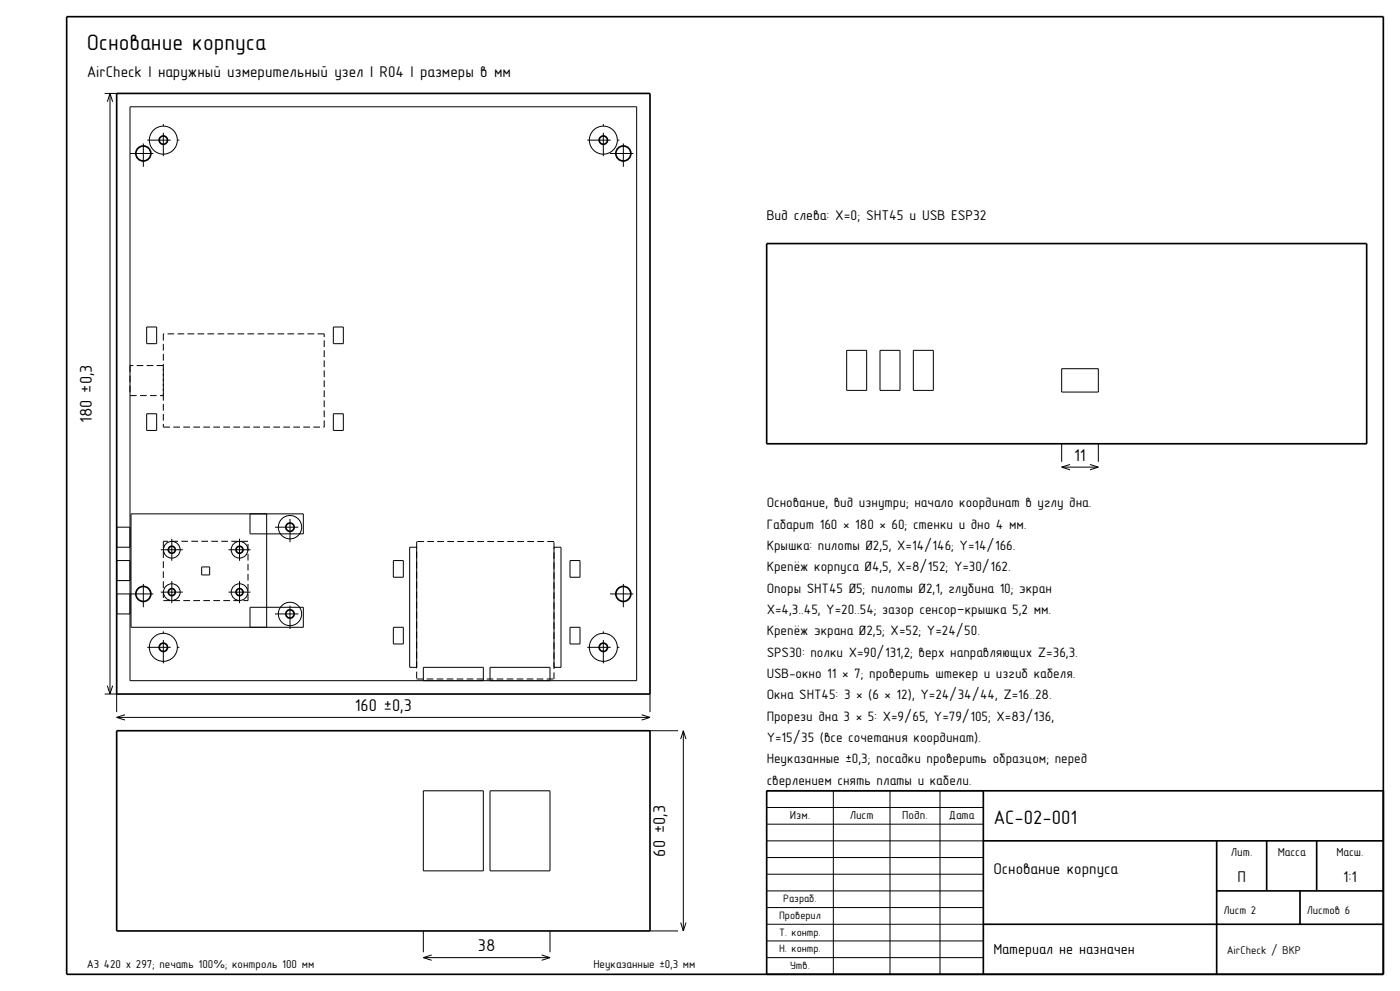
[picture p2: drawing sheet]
<svg xmlns="http://www.w3.org/2000/svg" width="420mm" height="297mm" viewBox="0 0 420 297" stroke-linecap="round" stroke-linejoin="round" font-family="sans-serif">
<defs><g id="words">
<text font-size="6.7" x="26" y="15">Основание корпуса</text>
<text font-size="5.8" x="298" y="247">AC-02-001</text>
<g font-size="5.1">
<text x="27.5" y="126.8" transform="rotate(-90 27.5 126.8)">180 ±0,3</text>
<text x="322.3" y="138.1">11</text>
<text x="106.4" y="213.1">160 ±0,3</text>
<text x="199.5" y="256.7" transform="rotate(-90 199.5 256.7)">60 ±0,3</text>
<text x="143.4" y="285.1">38</text>
</g>
<g font-size="4.7">
<text x="26" y="23">AirCheck | наружный измерительный узел | R04 | размеры в мм</text>
<text x="298" y="262">Основание корпуса</text>
<text x="371.2" y="264.5">П</text>
<text x="402.9" y="264.5">1:1</text>
</g>
<text font-size="4.4" x="298" y="286">Материал не назначен</text>
<text font-size="4.2" x="230" y="66">Вид слева: X=0; SHT45 и USB ESP32</text>
<g font-size="4.1">
<text x="230" y="152">Основание, вид изнутри; начало координат в углу дна.</text>
<text x="230" y="158.4">Габарит 160 × 180 × 60; стенки и дно 4 мм.</text>
<text x="230" y="164.8">Крышка: пилоты Ø2,5, X=14/146; Y=14/166.</text>
<text x="230" y="171.2">Крепёж корпуса Ø4,5, X=8/152; Y=30/162.</text>
<text x="230" y="177.6">Опоры SHT45 Ø5; пилоты Ø2,1, глубина 10; экран</text>
<text x="230" y="184">X=4,3..45, Y=20..54; зазор сенсор–крышка 5,2 мм.</text>
<text x="230" y="190.4">Крепёж экрана Ø2,5; X=52; Y=24/50.</text>
<text x="230" y="196.8">SPS30: полки X=90/131,2; верх направляющих Z=36,3.</text>
<text x="230" y="203.2">USB-окно 11 × 7; проверить штекер и изгиб кабеля.</text>
<text x="230" y="209.6">Окна SHT45: 3 × (6 × 12), Y=24/34/44, Z=16..28.</text>
<text x="230" y="216">Прорези дна 3 × 5: X=9/65, Y=79/105; X=83/136,</text>
<text x="230" y="222.4">Y=15/35 (все сочетания координат).</text>
<text x="230" y="228.8">Неуказанные ±0,3; посадки проверить образцом; перед</text>
<text x="230" y="235.2">сверлением снять платы и кабели.</text>
</g>
<g font-size="3.5">
<text x="236.9" y="245.6">Изм.</text>
<text x="254.9" y="245.6">Лист</text>
<text x="270.7" y="245.6">Подп.</text>
<text x="284.7" y="245.6">Дата</text>
<text x="369.3" y="256.6">Лит.</text>
<text x="383.3" y="256.6">Масса</text>
<text x="400.9" y="256.6">Масш.</text>
</g>
<g font-size="3.4">
<text x="367" y="274">Лист 2</text>
<text x="392" y="274">Листов 6</text>
<text x="368" y="286">AirCheck / ВКР</text>
<text x="26" y="290">А3 420 x 297; печать 100%; контроль 100 мм</text>
<text x="178" y="290">Неуказанные ±0,3 мм</text>
</g>
<g font-size="3.2">
<text x="233.7" y="275.5">Проверил</text>
<text x="235" y="270.5">Разраб.</text>
<text x="233.7" y="280.5">Т. контр.</text>
<text x="233.7" y="285.5">Н. контр.</text>
<text x="237" y="290.5">Утв.</text>
</g>
</g></defs>
<g fill="none" stroke="#000" stroke-width=".5">
<path d="M20 5h395v287h-395zM35 28h160v180h-160zM230 73h180v60h-180zM35 219h160v60h-160zM295 237v55M415 237h-185v55M295 252h120M365 252v40M380 252v15M395 252v15M295 277h120M365 267h50"/>
<path d="M390 267v10"/>
<circle cx="43" cy="46" r="2.25"/>
<circle cx="49" cy="42" r="1.25"/>
<circle cx="181" cy="42" r="1.25"/>
<circle cx="187" cy="46" r="2.25"/>
<circle cx="87" cy="158" r="1.25"/>
<circle cx="43" cy="178" r="2.25"/>
<circle cx="51.5" cy="164.8" r="1.05"/>
<circle cx="51.5" cy="177.5" r="1.05"/>
<circle cx="71.9" cy="177.5" r="1.05"/>
<circle cx="71.9" cy="164.8" r="1.05"/>
<circle cx="187" cy="178" r="2.25"/>
<circle cx="49" cy="194" r="1.25"/>
<circle cx="87" cy="184" r="1.25"/>
<circle cx="181" cy="194" r="1.25"/>
</g>
<g fill="none" stroke="#000" stroke-width=".3">
<path d="M31.4 28h3.6M33 28v180M33 28l-.8 2.5M33 28l.8 2.5M39 32h152v172h-152zM44 98h3v5h-3zM100 98h3v5h-3zM254 105h6v12h-6zM264 105h6v12h-6zM274 105h6v12h-6zM318.5 110.5h11v7h-11zM44 124h3v5h-3z"/>
<path d="M100 124h3v5h-3zM318.5 133v5.4M318.5 140h11M318.5 140l2.5 .8M321 139.2l-2.5 .8M327 139.2l2.5 .8M329.5 133v5.4M329.5 140l-2.5 .8M39 158h-4v6h4M75 154v6h16v-6h-51.7v34h51.7v-6h-16v6M80 154v34M39 168h-4v6h4"/>
<path d="M39 178h-4v6h4M60.5 169.9h2.4v2.4h-2.4zM118 168h3v5h-3zM122.9 164h2.1v36h-2.1zM166.2 164h2.1v36h-2.1zM171 168h3v5h-3zM118 188h3v5h-3zM171 188h3v5h-3zM31.4 208h3.6v5.4M32.2 205.5l.8 2.5M33.8 205.5l-.8 2.5M35 215h160"/>
<path d="M35 215l2.5 .8M37.5 214.2l-2.5 .8M127 204v-4h18v4M147 204v-4h18v4M192.5 214.2l2.5 .8M195 208v5.4M195 215l-2.5 .8M195 219h8.4M205 219v60M205 219l-.8 2.5M205 219l.8 2.5M127 237h18v24h-18z"/>
<path d="M147 237h18v24h-18zM230 237h65M250 237v55M267 237v55M282 237v55M230 257h65M230 252h65M230 247h65M230 242h65M127 279v6.4M165 279v6.4M195 279h8.4"/>
<path d="M204.2 276.5l.8 2.5M205.8 276.5l-.8 2.5M230 277h65M230 272h65M230 267h65M230 262h65M127 287h38M127 287l2.5 .8M129.5 286.2l-2.5 .8M162.5 286.2l2.5 .8M165 287l-2.5 .8M230 287h65"/>
<path d="M230 282h65"/>
<circle cx="49" cy="42" r="4.2"/>
<circle cx="181" cy="42" r="4.2"/>
<circle cx="87" cy="158" r="3.5"/>
<circle cx="51.5" cy="177.5" r="2.5"/>
<circle cx="51.5" cy="164.8" r="2.5"/>
<circle cx="71.9" cy="177.5" r="2.5"/>
<circle cx="71.9" cy="164.8" r="2.5"/>
<circle cx="49" cy="194" r="4.2"/>
<circle cx="87" cy="184" r="3.5"/>
<circle cx="181" cy="194" r="4.2"/>
</g>
<g fill="none" stroke="#000" stroke-width=".3" stroke-dasharray="7 2 1 2" stroke-linecap="butt">
<path d="M39 46h8M43 50v-8M44.2 42h9.6M49 46.8v-9.6M176.2 42h9.6M181 46.8v-9.6M183 46h8M187 50v-8M82.5 158h9M39 178h8M48.2 177.5h6.6M48.2 164.8h6.6"/>
<path d="M51.5 168.1v-6.6M68.6 177.5h6.6M68.6 164.8h6.6M71.9 168.1v-6.6M87 162.5v-9M183 178h8M43 182v-8M44.2 194h9.6M49 198.8v-9.6M51.5 180.8v-6.6M71.9 180.8v-6.6M82.5 184h9"/>
<path d="M87 188.5v-9M176.2 194h9.6M181 198.8v-9.6M187 182v-8"/>
</g>
<g fill="none" stroke="#000" stroke-width=".3" stroke-dasharray="2 1" stroke-linecap="butt">
<path d="M39 118.6h10M39 109.6v9M49 100.1v27.9M49 118.6v-9M49 109.6h-10M97.3 100.1h-48.3M49 128h48.3M97.3 128v-27.9M49 162.2v17.8M74.4 162.2h-25.4M125 162.3v41.2M166.2 162.3h-41.2"/>
<path d="M49 180h25.4M74.4 180v-17.8M125 203.5h41.2M166.2 203.5v-41.2"/>
</g>
<use href="#words"/>
</svg>
